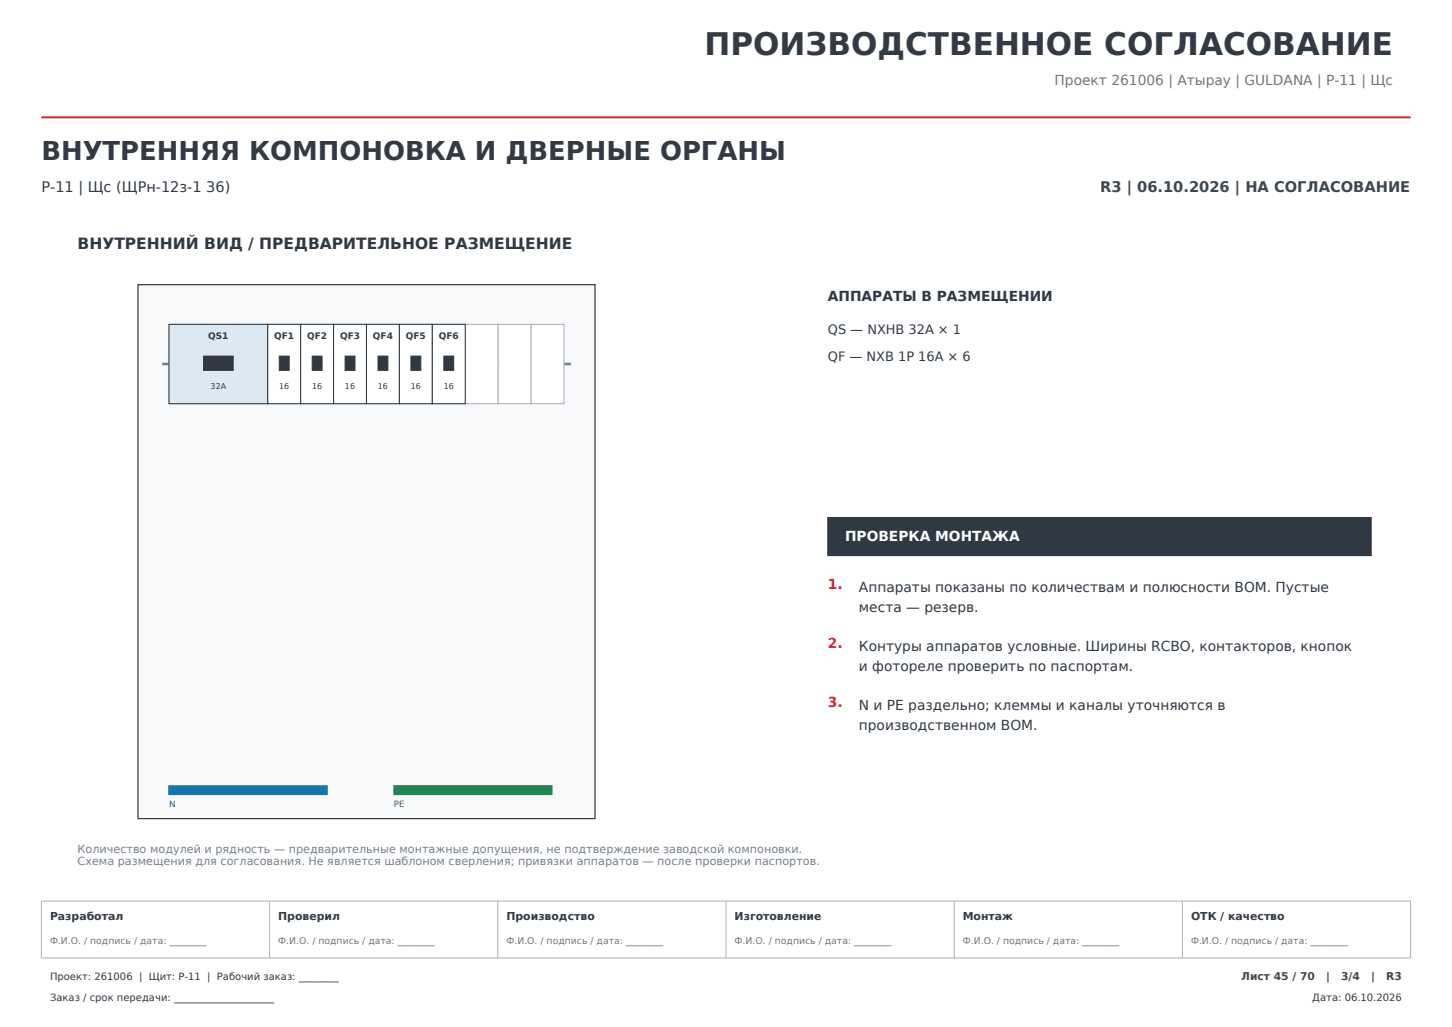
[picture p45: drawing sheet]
<svg xmlns="http://www.w3.org/2000/svg" width="297mm" height="210mm" viewBox="0 0 297 210" stroke-linecap="round" stroke-linejoin="round" font-family="sans-serif">
<defs><g id="words">
<text font-size="6.3" fill="#333a43" x="144.1" y="11.3">ПРОИЗВОДСТВЕННОЕ СОГЛАСОВАНИЕ</text>
<text font-size="5.3" fill="#333a43" x="8.5" y="32.8">ВНУТРЕННЯЯ КОМПОНОВКА И ДВЕРНЫЕ ОРГАНЫ</text>
<text font-size="3.2" fill="#303943" x="15.9" y="50.9">ВНУТРЕННИЙ ВИД / ПРЕДВАРИТЕЛЬНОЕ РАЗМЕЩЕНИЕ</text>
<text font-size="3" fill="#333a43" x="8.5" y="39.2">P-11 | Щс (ЩРн-12з-1 36)</text>
<text font-size="3" fill="#40474f" x="225" y="39.2">R3 | 06.10.2026 | НА СОГЛАСОВАНИЕ</text>
<text font-size="2.8" fill="#6e7681" x="215.7" y="17.3">Проект 261006 | Атырау | GULDANA | P-11 | Щс</text>
<g font-size="2.8" fill="#303943">
<text x="169.3" y="61.6">АППАРАТЫ В РАЗМЕЩЕНИИ</text>
<text x="175.7" y="121">Аппараты показаны по количествам и полюсности BOM. Пустые</text>
<text x="175.7" y="125.1">места — резерв.</text>
<text x="175.7" y="133.1">Контуры аппаратов условные. Ширины RCBO, контакторов, кнопок</text>
<text x="175.7" y="137.2">и фотореле проверить по паспортам.</text>
<text x="175.7" y="145.1">N и PE раздельно; клеммы и каналы уточняются в</text>
<text x="175.7" y="149.2">производственном BOM.</text>
</g>
<text font-size="2.8" fill="#fff" x="172.9" y="110.6">ПРОВЕРКА МОНТАЖА</text>
<g font-size="2.8" fill="#d62842">
<text x="169.3" y="120.5">1.</text>
<text x="169.3" y="132.6">2.</text>
<text x="169.3" y="144.6">3.</text>
</g>
<g font-size="2.6" fill="#303943">
<text x="169.3" y="68.3">QS — NXHB 32A × 1</text>
<text x="169.3" y="73.9">QF — NXB 1P 16A × 6</text>
</g>
<g font-size="2.3" fill="#75818c">
<text x="15.9" y="174.4">Количество модулей и рядность — предварительные монтажные допущения, не подтверждение заводской компоновки.</text>
<text x="15.9" y="176.9">Схема размещения для согласования. Не является шаблоном сверления; привязки аппаратов — после проверки паспортов.</text>
</g>
<g font-size="2.2" fill="#333a43">
<text x="10.2" y="188.1">Разработал</text>
<text x="56.9" y="188.1">Проверил</text>
<text x="103.6" y="188.1">Производство</text>
<text x="150.3" y="188.1">Изготовление</text>
<text x="196.9" y="188.1">Монтаж</text>
<text x="243.6" y="188.1">ОТК / качество</text>
</g>
<g font-size="2.2" fill="#40474f">
<text x="253.9" y="200.5">Лист 45 / 70</text>
<text x="271.3" y="200.5">|</text>
<text x="274.3" y="200.5">3/4</text>
<text x="280.5" y="200.5">|</text>
<text x="283.5" y="200.5">R3</text>
</g>
<g font-size="2" fill="#333a43">
<text x="10.2" y="200.5">Проект: 261006 | Щит: P-11 | Рабочий заказ: ________</text>
<text x="10.2" y="204.7">Заказ / срок передачи: ____________________</text>
<text x="268.4" y="204.7">Дата: 06.10.2026</text>
</g>
<g font-size="1.9" fill="#6e7681">
<text x="10.2" y="193.1">Ф.И.О. / подпись / дата: ________</text>
<text x="56.9" y="193.1">Ф.И.О. / подпись / дата: ________</text>
<text x="103.6" y="193.1">Ф.И.О. / подпись / дата: ________</text>
<text x="150.3" y="193.1">Ф.И.О. / подпись / дата: ________</text>
<text x="196.9" y="193.1">Ф.И.О. / подпись / дата: ________</text>
<text x="243.6" y="193.1">Ф.И.О. / подпись / дата: ________</text>
</g>
<g font-size="1.8" fill="#303943">
<text x="42.6" y="69.2">QS1</text>
<text x="56.1" y="69.2">QF1</text>
<text x="62.8" y="69.2">QF2</text>
<text x="69.6" y="69.2">QF3</text>
<text x="76.3" y="69.2">QF4</text>
<text x="83" y="69.2">QF5</text>
<text x="89.8" y="69.2">QF6</text>
</g>
<text font-size="1.8" fill="#1574a9" x="34.6" y="165">N</text>
<text font-size="1.8" fill="#218654" x="80.6" y="165">PE</text>
<g font-size="1.6" fill="#303943">
<text x="43.1" y="79.5">32A</text>
<text x="57.1" y="79.5">16</text>
<text x="63.8" y="79.5">16</text>
<text x="70.6" y="79.5">16</text>
<text x="77.3" y="79.5">16</text>
<text x="84" y="79.5">16</text>
<text x="90.8" y="79.5">16</text>
</g>
</g></defs>
<path d="M8.5 24h280" fill="none" stroke="#d52b38" stroke-width=".42"/>
<path d="M8.5 184.2h280v11.7h-280zM55.1 184.2v11.7M101.8 184.2v11.7M148.5 184.2v11.7M195.2 184.2v11.7M241.9 184.2v11.7" fill="none" stroke="#a9b1ba" stroke-width=".2"/>
<g fill="#fff" stroke="#fff" stroke-width=".35">
<path d="M225 36.9h63.5v3h-63.5z"/>
<path d="M253.9 198.8h32.9v2.2h-32.9z"/>
<path d="M0 44.1h297v135.5h-297z"/>
</g>
<path d="M28.2 58.2h93.5v109.2h-93.5z" fill-rule="evenodd" fill="#f7f9fa" stroke="#303943" stroke-width=".25"/>
<path d="M33.2 74.4h83.6" fill="none" stroke="#75818c" stroke-width=".53"/>
<g fill="#fff" stroke="#a7b1bb" stroke-width=".2">
<path d="M34.6 66.3h6.7v16.2h-6.7z" fill-rule="evenodd"/>
<path d="M41.3 66.3h6.7v16.2h-6.7z" fill-rule="evenodd"/>
<path d="M48 66.3h6.8v16.2h-6.8z" fill-rule="evenodd"/>
<path d="M54.8 66.3h6.7v16.2h-6.7z" fill-rule="evenodd"/>
<path d="M61.5 66.3h6.7v16.2h-6.7z" fill-rule="evenodd"/>
<path d="M68.2 66.3h6.8v16.2h-6.8z" fill-rule="evenodd"/>
<path d="M75 66.3h6.7v16.2h-6.7z" fill-rule="evenodd"/>
<path d="M81.7 66.3h6.7v16.2h-6.7z" fill-rule="evenodd"/>
<path d="M88.4 66.3h6.8v16.2h-6.8z" fill-rule="evenodd"/>
<path d="M95.2 66.3h6.7v16.2h-6.7z" fill-rule="evenodd"/>
<path d="M101.9 66.3h6.7v16.2h-6.7z" fill-rule="evenodd"/>
<path d="M108.6 66.3h6.8v16.2h-6.8z" fill-rule="evenodd"/>
</g>
<path d="M34.6 66.3h20.2v16.2h-20.2z" fill-rule="evenodd" fill="#dce9f2" stroke="#303943" stroke-width=".21"/>
<path d="M41.6 72.8h6.1v2.9h-6.1z" fill-rule="evenodd" fill="#303943" stroke="#303943" stroke-width=".2"/>
<path d="M54.8 66.3h6.7v16.2h-6.7z" fill-rule="evenodd" fill="#fff" stroke="#303943" stroke-width=".21"/>
<path d="M57.1 72.8h2v2.9h-2z" fill-rule="evenodd" fill="#303943" stroke="#303943" stroke-width=".2"/>
<path d="M61.5 66.3h6.7v16.2h-6.7z" fill-rule="evenodd" fill="#fff" stroke="#303943" stroke-width=".21"/>
<path d="M63.9 72.8h2v2.9h-2z" fill-rule="evenodd" fill="#303943" stroke="#303943" stroke-width=".2"/>
<path d="M68.2 66.3h6.8v16.2h-6.8z" fill-rule="evenodd" fill="#fff" stroke="#303943" stroke-width=".21"/>
<path d="M70.6 72.8h2v2.9h-2z" fill-rule="evenodd" fill="#303943" stroke="#303943" stroke-width=".2"/>
<path d="M75 66.3h6.7v16.2h-6.7z" fill-rule="evenodd" fill="#fff" stroke="#303943" stroke-width=".21"/>
<path d="M77.3 72.8h2v2.9h-2z" fill-rule="evenodd" fill="#303943" stroke="#303943" stroke-width=".2"/>
<path d="M81.7 66.3h6.7v16.2h-6.7z" fill-rule="evenodd" fill="#fff" stroke="#303943" stroke-width=".21"/>
<path d="M84.1 72.8h2v2.9h-2z" fill-rule="evenodd" fill="#303943" stroke="#303943" stroke-width=".2"/>
<path d="M88.4 66.3h6.8v16.2h-6.8z" fill-rule="evenodd" fill="#fff" stroke="#303943" stroke-width=".21"/>
<path d="M90.8 72.8h2v2.9h-2z" fill-rule="evenodd" fill="#303943" stroke="#303943" stroke-width=".2"/>
<path d="M34.6 160.7h32.3v1.8h-32.3z" fill-rule="evenodd" fill="#1574a9" stroke="#1574a9" stroke-width=".25"/>
<path d="M80.6 160.7h32.3v1.8h-32.3z" fill-rule="evenodd" fill="#218654" stroke="#218654" stroke-width=".25"/>
<path d="M169.3 105.8h111.2v7.8h-111.2z" fill-rule="evenodd" fill="#303943" stroke="#303943" stroke-width=".25"/>
<use href="#words"/>
</svg>
